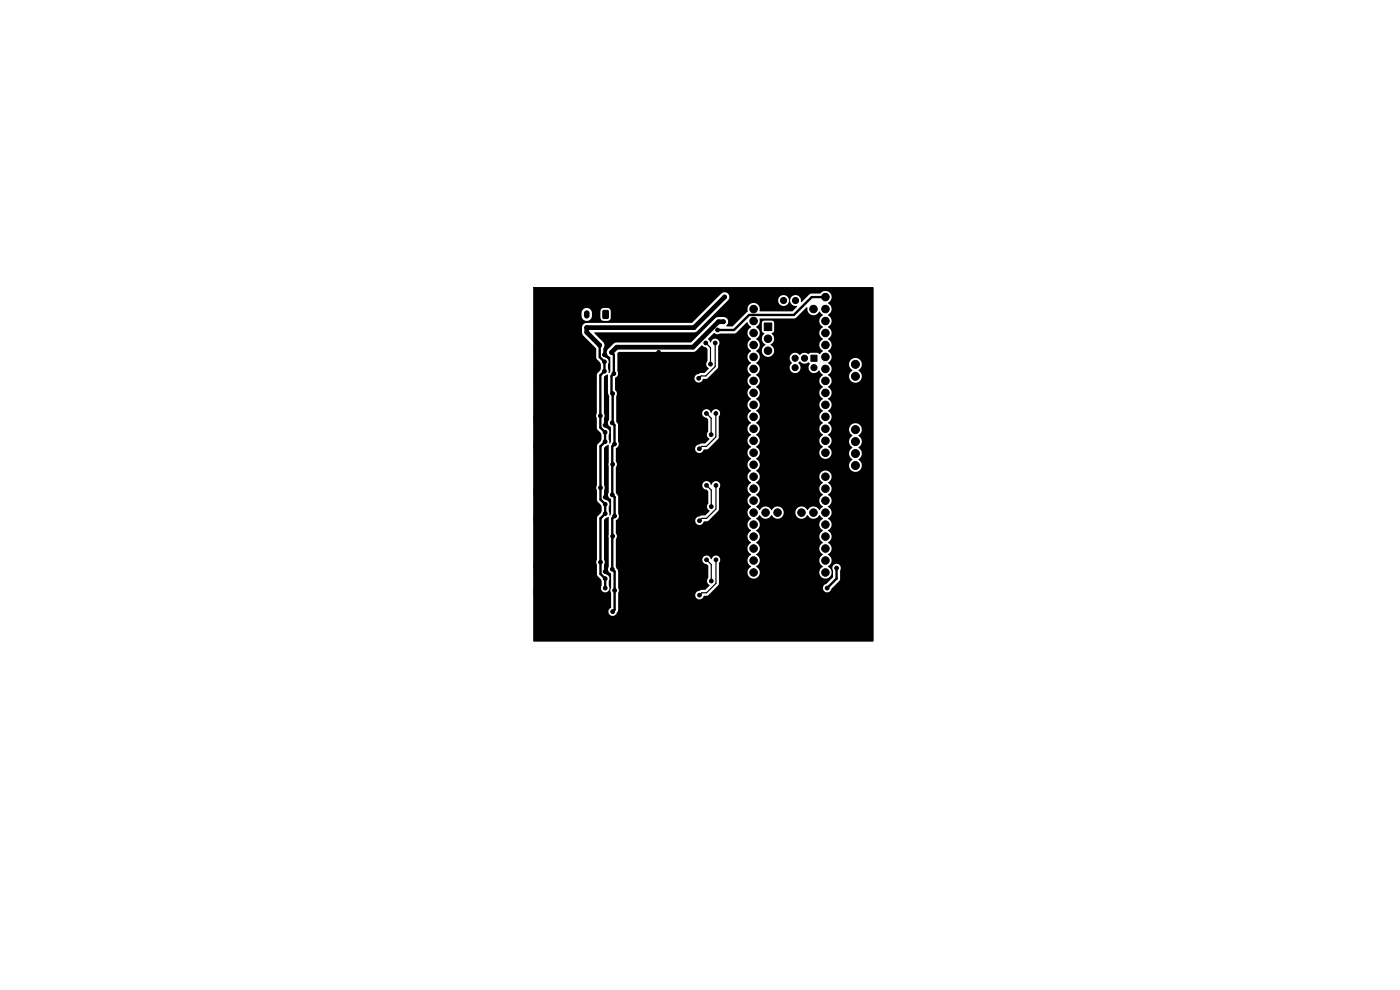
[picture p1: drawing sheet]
<svg xmlns="http://www.w3.org/2000/svg" width="297mm" height="210mm" viewBox="0 0 297 210" stroke-linecap="round" stroke-linejoin="round" font-family="sans-serif">
<g fill="#000" stroke="#000" stroke-width=".21">
<path d="M113.3 73.3h4.2v1.3h-4.2zM113.3 78.9h4.2v1.4h-4.2zM127.9 65.9l.9-.1 .3 .2v1.3l-.2 .3h-.8l-.2-.2zM159.1 62.2h1.6v1.6h-1.6zM162.1 68.5h1.6v1.6h-1.6zM172 75.3h1.3v1.3h-1.3zM180.6 73.9h1.7v1.7h-1.7zM113.3 88.3h4.2v1.3h-4.2zM113.3 93.9h4.2v1.4h-4.2zM180.6 87.7h1.7v1.7h-1.7zM113.3 103.8h4.2v1.3h-4.2zM113.3 109.4h4.2v1.4h-4.2z"/>
<path d="M113.3 119.2h4.2v1.4h-4.2zM113.3 124.9h4.2v1.3h-4.2z"/>
<circle cx="117" cy="65.7" r="3.2"/>
<circle cx="123.7" cy="72.3" r=".4"/>
<circle cx="124.5" cy="69.5" r=".4"/>
<circle cx="127.2" cy="73.3" r=".4"/>
<circle cx="128.2" cy="76.8" r=".4"/>
<circle cx="128.2" cy="78.8" r=".4"/>
<circle cx="128.2" cy="75.3" r=".4"/>
<circle cx="129.7" cy="74.8" r=".4"/>
<circle cx="130.2" cy="79.3" r=".4"/>
<circle cx="131.7" cy="67.7" r=".4"/>
<circle cx="135.2" cy="62.5" r=".4"/>
<circle cx="139.2" cy="71.8" r=".4"/>
<circle cx="139.7" cy="74.8" r=".4"/>
<circle cx="146" cy="67.3" r=".4"/>
<circle cx="148.5" cy="78.6" r=".4"/>
<circle cx="149.7" cy="72.8" r=".4"/>
<circle cx="149.7" cy="62.3" r=".4"/>
<circle cx="150.7" cy="77.3" r=".4"/>
<circle cx="151.7" cy="72.8" r=".4"/>
<circle cx="152.2" cy="70" r=".4"/>
<circle cx="153.2" cy="78.3" r=".4"/>
<circle cx="153.5" cy="68.3" r=".4"/>
<circle cx="153.7" cy="63" r=".4"/>
<circle cx="157.5" cy="64.5" r=".4"/>
<circle cx="159.9" cy="70.6" r=".8"/>
<circle cx="159.9" cy="78.3" r=".8"/>
<circle cx="159.9" cy="65.6" r=".8"/>
<circle cx="159.9" cy="68.1" r=".8"/>
<circle cx="159.9" cy="75.7" r=".8"/>
<circle cx="159.9" cy="73.2" r=".8"/>
<circle cx="162.9" cy="71.9" r=".8"/>
<circle cx="162.9" cy="76.9" r=".8"/>
<circle cx="162.9" cy="74.4" r=".8"/>
<circle cx="162.9" cy="79.5" r=".8"/>
<circle cx="166.2" cy="63.7" r=".65"/>
<circle cx="168.7" cy="78" r=".65"/>
<circle cx="168.7" cy="76" r=".65"/>
<circle cx="168.8" cy="63.7" r=".65"/>
<circle cx="170.7" cy="78" r=".65"/>
<circle cx="170.7" cy="76" r=".65"/>
<circle cx="172.6" cy="65.6" r=".8"/>
<circle cx="172.7" cy="78" r=".65"/>
<circle cx="175.1" cy="73.2" r=".8"/>
<circle cx="175.1" cy="68.1" r=".8"/>
<circle cx="175.1" cy="78.3" r=".8"/>
<circle cx="175.1" cy="75.7" r=".8"/>
<circle cx="175.1" cy="65.6" r=".8"/>
<circle cx="175.1" cy="63" r=".8"/>
<circle cx="175.1" cy="70.6" r=".8"/>
<circle cx="181.2" cy="65.7" r="3.2"/>
<circle cx="181.5" cy="77.3" r=".85"/>
<circle cx="181.5" cy="79.8" r=".85"/>
<circle cx="120.7" cy="80.3" r=".4"/>
<circle cx="120.9" cy="95.2" r=".4"/>
<circle cx="123.7" cy="81.8" r=".4"/>
<circle cx="123.9" cy="96.7" r=".4"/>
<circle cx="123.9" cy="87.2" r=".4"/>
<circle cx="127.4" cy="88.2" r=".4"/>
<circle cx="128.4" cy="93.7" r=".4"/>
<circle cx="128.4" cy="91.7" r=".4"/>
<circle cx="128.4" cy="90.2" r=".4"/>
<circle cx="129.9" cy="89.7" r=".4"/>
<circle cx="130" cy="98.5" r=".4"/>
<circle cx="130" cy="83.5" r=".4"/>
<circle cx="130.4" cy="94.2" r=".4"/>
<circle cx="132.2" cy="82.8" r=".4"/>
<circle cx="132.4" cy="97.7" r=".4"/>
<circle cx="139.7" cy="86.3" r=".4"/>
<circle cx="139.9" cy="89.7" r=".4"/>
<circle cx="140.2" cy="82.3" r=".4"/>
<circle cx="140.4" cy="97.2" r=".4"/>
<circle cx="145.2" cy="80.8" r=".4"/>
<circle cx="145.4" cy="95.7" r=".4"/>
<circle cx="148.2" cy="80.3" r=".4"/>
<circle cx="148.4" cy="95.2" r=".4"/>
<circle cx="148.7" cy="93.5" r=".4"/>
<circle cx="149.9" cy="87.7" r=".4"/>
<circle cx="150.9" cy="92.2" r=".4"/>
<circle cx="151.9" cy="87.7" r=".4"/>
<circle cx="153.2" cy="82.8" r=".4"/>
<circle cx="153.4" cy="97.7" r=".4"/>
<circle cx="153.4" cy="93.2" r=".4"/>
<circle cx="159.9" cy="80.8" r=".8"/>
<circle cx="159.9" cy="96" r=".8"/>
<circle cx="159.9" cy="88.4" r=".8"/>
<circle cx="159.9" cy="93.5" r=".8"/>
<circle cx="159.9" cy="98.6" r=".8"/>
<circle cx="159.9" cy="91" r=".8"/>
<circle cx="159.9" cy="85.9" r=".8"/>
<circle cx="159.9" cy="83.3" r=".8"/>
<circle cx="175.1" cy="88.4" r=".8"/>
<circle cx="175.1" cy="83.3" r=".8"/>
<circle cx="175.1" cy="96" r=".8"/>
<circle cx="175.1" cy="85.9" r=".8"/>
<circle cx="175.1" cy="93.5" r=".8"/>
<circle cx="175.1" cy="91" r=".8"/>
<circle cx="175.1" cy="98.6" r=".8"/>
<circle cx="175.1" cy="80.8" r=".8"/>
<circle cx="181.5" cy="91.1" r=".85"/>
<circle cx="181.5" cy="98.7" r=".85"/>
<circle cx="181.5" cy="96.2" r=".85"/>
<circle cx="181.5" cy="93.7" r=".85"/>
<circle cx="120.9" cy="110.5" r=".4"/>
<circle cx="123.9" cy="112" r=".4"/>
<circle cx="123.9" cy="118.2" r=".4"/>
<circle cx="123.9" cy="102.5" r=".4"/>
<circle cx="127.4" cy="103.5" r=".4"/>
<circle cx="127.4" cy="119.2" r=".4"/>
<circle cx="128.4" cy="109" r=".4"/>
<circle cx="128.4" cy="107" r=".4"/>
<circle cx="128.4" cy="105.5" r=".4"/>
<circle cx="129.9" cy="105" r=".4"/>
<circle cx="130" cy="113.8" r=".4"/>
<circle cx="130.4" cy="109.5" r=".4"/>
<circle cx="132.4" cy="113" r=".4"/>
<circle cx="139.5" cy="101.5" r=".4"/>
<circle cx="139.7" cy="117.2" r=".4"/>
<circle cx="139.9" cy="105" r=".4"/>
<circle cx="140.4" cy="112.5" r=".4"/>
<circle cx="145.4" cy="111" r=".4"/>
<circle cx="148.4" cy="110.5" r=".4"/>
<circle cx="148.7" cy="108.8" r=".4"/>
<circle cx="149.9" cy="118.7" r=".4"/>
<circle cx="149.9" cy="103" r=".4"/>
<circle cx="150.9" cy="107.5" r=".4"/>
<circle cx="151.9" cy="118.7" r=".4"/>
<circle cx="151.9" cy="103" r=".4"/>
<circle cx="153.4" cy="113" r=".4"/>
<circle cx="153.4" cy="108.5" r=".4"/>
<circle cx="159.9" cy="113.8" r=".8"/>
<circle cx="159.9" cy="106.2" r=".8"/>
<circle cx="159.9" cy="116.4" r=".8"/>
<circle cx="159.9" cy="101.1" r=".8"/>
<circle cx="159.9" cy="118.9" r=".8"/>
<circle cx="159.9" cy="108.7" r=".8"/>
<circle cx="159.9" cy="111.3" r=".8"/>
<circle cx="159.9" cy="103.7" r=".8"/>
<circle cx="162.4" cy="108.7" r=".8"/>
<circle cx="165" cy="108.7" r=".8"/>
<circle cx="167.5" cy="108.7" r=".8"/>
<circle cx="170" cy="108.7" r=".8"/>
<circle cx="172.6" cy="108.7" r=".8"/>
<circle cx="175.1" cy="103.7" r=".8"/>
<circle cx="175.1" cy="101.1" r=".8"/>
<circle cx="175.1" cy="116.4" r=".8"/>
<circle cx="175.1" cy="111.3" r=".8"/>
<circle cx="175.1" cy="113.8" r=".8"/>
<circle cx="175.1" cy="108.7" r=".8"/>
<circle cx="175.1" cy="106.2" r=".8"/>
<circle cx="175.1" cy="118.9" r=".8"/>
<circle cx="116.7" cy="131.7" r="3.2"/>
<circle cx="120.9" cy="126.2" r=".4"/>
<circle cx="123.9" cy="127.8" r=".4"/>
<circle cx="128.4" cy="124.8" r=".4"/>
<circle cx="128.4" cy="122.8" r=".4"/>
<circle cx="128.4" cy="121.2" r=".4"/>
<circle cx="129.9" cy="120.8" r=".4"/>
<circle cx="130" cy="129.8" r=".4"/>
<circle cx="130.4" cy="125.2" r=".4"/>
<circle cx="132.4" cy="128.8" r=".4"/>
<circle cx="139.9" cy="120.8" r=".4"/>
<circle cx="140.4" cy="128.2" r=".4"/>
<circle cx="145.4" cy="126.8" r=".4"/>
<circle cx="148.4" cy="126.2" r=".4"/>
<circle cx="148.7" cy="124.5" r=".4"/>
<circle cx="150.9" cy="123.2" r=".4"/>
<circle cx="153.4" cy="128.8" r=".4"/>
<circle cx="153.4" cy="124.2" r=".4"/>
<circle cx="158.5" cy="127.5" r=".4"/>
<circle cx="158.5" cy="131.8" r=".4"/>
<circle cx="159.9" cy="121.4" r=".8"/>
<circle cx="170.2" cy="129.8" r=".4"/>
<circle cx="170.2" cy="125" r=".4"/>
<circle cx="175.1" cy="121.4" r=".8"/>
<circle cx="175.5" cy="124.8" r=".4"/>
<circle cx="177.5" cy="120.5" r=".4"/>
<circle cx="181" cy="131.7" r="3.2"/>
</g>
<path d="M124.5 66.4v.6M126.5 66.4v.6" fill="none" stroke="#000" stroke-width="1.2"/>
<path d="M149.7 72.7l1 1v3.6M151.7 72.7v5l-2 2h-1l-.5 .6M149.9 87.7l1 1v3.5M151.9 87.7v5l-2 2h-1l-.5 .5M149.9 103l1 1v3.5M149.9 118.8l1 1v3.4M151.9 103v5l-2 2h-1l-.5 .5M151.9 118.8v5l-2 2h-1l-.5 .4" fill="none" stroke="#000" stroke-width=".25"/>
<path d="M127.2 73.3v2.4l1 1v2l-.8 .9v11.1l1 1v2l-1 1v11.3l1 1v2l-1 1v11.8l1 1v2M129.7 74.7l.5 .6v4l-.5 .4v3.6l.3 .2M175.1 63h-2.9l-3.8 3.8h-9.5l-3.2 3.2h-3.5M130 83.5v6.1l-.1 .1 .5 .5v4l-.5 .5v10.3l.5 .5v4l-.5 .5v10.8l.5 .4v8.1l-.4 .5M130 83.5l-.1 .1M177.5 120.5v2.3l-2 2" fill="none" stroke="#000" stroke-width=".5"/>
<path d="M153.5 68.3h-1.1l-5.4 5.4h-16.2l-1.1 1M153.7 63l-6.5 6.5h-22.7v1l2.7 2.8" fill="none" stroke="#000" stroke-width="1"/>
<path d="M128.4 79.7l.5-.3 .1 .1v3.7l.2 .8v5a1.03 1.03 0 0 0 .4 1.7v3l-.2 .4-.2-.1-.1-1.8a.94 .94 0 0 0-.6-1.4l-.4-.5v-1.6l.2-.5-.2-.5v-7.7zM113.3 61h71.8l.1 .1v74.8l-71.9 .1-.1-66.4h10.3v1l.1 .5 2.9 2.8v2l1 1.4v1l-.9 1.2v8.2l-.1 .5 .1 .5v2l.2 .5 .8 1v1l-1 1.4v8.3l-.1 .6 .1 .5 .1 2.1 .8 1.1 .1 1.2-1 1.5v8.8l-.1 .5 .1 .6v2.1l1 1.3v1.1a.91 .91 0 0 0 .8 1.3 .91 .91 0 0 0 .7-1.4l.1-1a.92 .92 0 0 0-.7-1.4l-.4-.4v-1.6l.2-.6-.2-.5v-8.4l.4-.4 .5-.3 .2 .2-.1 10.5a1.04 1.04 0 0 0 .5 1.4v3l-.1 .5 .1 .6v3a.96 .96 0 0 0-.1 1.7 .96 .96 0 0 0 1.5-.7l.1-.4v-3.2h16.4a.96 .96 0 0 0 .9 .9 .96 .96 0 0 0 1-.7l.9-.2 1.5-1.4h22.8a.92 .92 0 0 0 .8 .8 .92 .92 0 0 0 1-.7l1.8-1.9v-2a.91 .91 0 0 0-.8-1.4 .91 .91 0 0 0-.7 1.4v1.4l-1.4 1.4-.4 .3-.3 .7h-22.8l.7-1v-4.4a.94 .94 0 0 0-.2-1.5 .94 .94 0 0 0-1.4 .7h-.1a.92 .92 0 0 0-1-.7 .92 .92 0 0 0-.8 1 .92 .92 0 0 0 .9 .8l.4 .4v2.5a1.07 1.07 0 0 0 .2 1.6l-.9 .9h-.8l-.4 .2a.9 .9 0 0 0-.9 .9h-16.4l.2-1-.2-.5v-3.5l-.5-1 .1-5.9a.98 .98 0 0 0-.1-1.2v-2.6h16.9a.96 .96 0 0 0 .9 .9 .96 .96 0 0 0 1-.8l.9-.1 2.2-2.3v-4.5a.95 .95 0 0 0-.2-1.6 .95 .95 0 0 0-1.4 .7h-.1a.92 .92 0 0 0-1-.7 .92 .92 0 0 0-.8 1 .92 .92 0 0 0 .9 .8l.4 .4v2.5a1.07 1.07 0 0 0 .2 1.6l-.9 .9h-.8l-.4 .3a.9 .9 0 0 0-.9 .9h-16.9l.1-.2a.94 .94 0 0 0 .4-1.4v-3.6l-.5-.9 .1-5.4a.98 .98 0 0 0-.1-1.2v-2.6h16.9a.96 .96 0 0 0 .9 .9 .96 .96 0 0 0 1-.8l.8-.1 2.2-2.3 .1-4.5a.95 .95 0 0 0-.2-1.5 .95 .95 0 0 0-1.4 .7h-.1a.92 .92 0 0 0-1.1-.8 .92 .92 0 0 0-.7 1 .92 .92 0 0 0 .9 .8l.3 .4v2.5a1.07 1.07 0 0 0 .3 1.6l-.9 1h-.8l-.5 .2a.9 .9 0 0 0-.8 .9h-16.9l.2-.2a.92 .92 0 0 0 .3-1.3v-3.5l-.4-.8v-5.4a.98 .98 0 0 0-.2-1.3v-2.6a.92 .92 0 0 0 .5-1.4l-.1-3.7 .4-.3h15.8l.6-.3 1.2-1.2 1.2 .8v2.6a1.04 1.04 0 0 0 .3 1.6l-.9 .9-1.2 .2a.96 .96 0 0 0-1 .8 .96 .96 0 0 0 .8 1.1 .96 .96 0 0 0 1.1-.8l.9-.2 2.2-2.2 .1-4.6a.94 .94 0 0 0-.3-1.5 .94 .94 0 0 0-1.3 .7l-.6-.7 1.2-1.2h.2a.96 .96 0 0 0 1.2 .1l3.2-.1 2.5-2.4 .8 1.1a1.38 1.38 0 0 0-.7 1.3 1.38 1.38 0 0 0 .8 1.2 1.42 1.42 0 0 0-.8 1.3 1.42 1.42 0 0 0 .8 1.2 1.42 1.42 0 0 0-.8 1.3 1.42 1.42 0 0 0 .8 1.3 1.42 1.42 0 0 0-.8 1.3 1.42 1.42 0 0 0 .8 1.2 1.42 1.42 0 0 0-.8 1.3 1.42 1.42 0 0 0 .8 1.3 1.42 1.42 0 0 0-.8 1.2 1.42 1.42 0 0 0 .8 1.3 1.42 1.42 0 0 0-.8 1.3 1.42 1.42 0 0 0 .8 1.2 1.42 1.42 0 0 0-.8 1.3 1.42 1.42 0 0 0 .8 1.3 1.42 1.42 0 0 0-.8 1.3 1.42 1.42 0 0 0 .8 1.2 1.42 1.42 0 0 0-.8 1.3 1.42 1.42 0 0 0 .8 1.3 1.42 1.42 0 0 0-.8 1.2 1.42 1.42 0 0 0 .8 1.3 1.42 1.42 0 0 0-.8 1.3 1.42 1.42 0 0 0 .8 1.2 1.42 1.42 0 0 0-.8 1.3 1.42 1.42 0 0 0 .8 1.3 1.42 1.42 0 0 0-.8 1.3 1.42 1.42 0 0 0 .8 1.2 1.42 1.42 0 0 0-.8 1.3 1.42 1.42 0 0 0 .8 1.3 1.42 1.42 0 0 0-.8 1.2 1.42 1.42 0 0 0 .8 1.3 1.42 1.42 0 0 0-.8 1.3 1.42 1.42 0 0 0 .8 1.2 1.42 1.42 0 0 0-.8 1.3 1.42 1.42 0 0 0 .8 1.3 1.42 1.42 0 0 0-.8 1.3 1.42 1.42 0 0 0 .8 1.2 1.42 1.42 0 0 0-.8 1.3 1.42 1.42 0 0 0 .8 1.3 1.34 1.34 0 0 0-.6 2 1.34 1.34 0 0 0 2.1 0 1.34 1.34 0 0 0-.5-2 1.42 1.42 0 0 0 .8-1.3 1.42 1.42 0 0 0-.8-1.3 1.42 1.42 0 0 0 .8-1.2 1.42 1.42 0 0 0-.8-1.3 1.42 1.42 0 0 0 .8-1.3 1.42 1.42 0 0 0-.8-1.3 1.42 1.42 0 0 0 .8-1.2 1.42 1.42 0 0 0-.8-1.3l.8-.7a1.38 1.38 0 0 0 1.3 .7 1.38 1.38 0 0 0 1.2-.7 1.35 1.35 0 0 0 1.5 .7 1.35 1.35 0 0 0 1.1-1.3h2.4v.3a1.36 1.36 0 0 0 1.2 1 1.36 1.36 0 0 0 1.4-.7 1.42 1.42 0 0 0 1.3 .7 1.42 1.42 0 0 0 1.2-.7l.8 .8a1.38 1.38 0 0 0-.8 1.2 1.38 1.38 0 0 0 .8 1.2 1.42 1.42 0 0 0-.8 1.3 1.42 1.42 0 0 0 .8 1.3 1.42 1.42 0 0 0-.8 1.3 1.42 1.42 0 0 0 .8 1.2 1.42 1.42 0 0 0-.8 1.3 1.42 1.42 0 0 0 .8 1.3 1.34 1.34 0 0 0-.5 2 1.34 1.34 0 0 0 2.1 0 1.34 1.34 0 0 0-.6-2 1.42 1.42 0 0 0 .8-1.3 1.42 1.42 0 0 0-.8-1.3 1.42 1.42 0 0 0 .8-1.2 1.42 1.42 0 0 0-.8-1.3 1.42 1.42 0 0 0 .8-1.3 1.42 1.42 0 0 0-.8-1.3 1.42 1.42 0 0 0 .8-1.2 1.42 1.42 0 0 0-.8-1.3 1.42 1.42 0 0 0 .8-1.3 1.42 1.42 0 0 0-.8-1.2 1.42 1.42 0 0 0 .8-1.3 1.42 1.42 0 0 0-.8-1.3 1.42 1.42 0 0 0 .8-1.2 1.42 1.42 0 0 0-.8-1.3 1.34 1.34 0 0 0 .6-2.1 1.34 1.34 0 0 0-2.1 0 1.34 1.34 0 0 0 .5 2.1 1.42 1.42 0 0 0-.8 1.3 1.42 1.42 0 0 0 .8 1.2 1.42 1.42 0 0 0-.8 1.3 1.42 1.42 0 0 0 .8 1.3l-.8 .7a1.38 1.38 0 0 0-1.3-.8 1.38 1.38 0 0 0-1.2 .8 1.35 1.35 0 0 0-1.5-.7 1.35 1.35 0 0 0-1.1 1.2h-2.4l-.1-.2a1.36 1.36 0 0 0-1.1-1 1.36 1.36 0 0 0-1.4 .7 1.42 1.42 0 0 0-1.3-.8 1.42 1.42 0 0 0-1.3 .8l-.7-.8a1.38 1.38 0 0 0 .8-1.2 1.38 1.38 0 0 0-.8-1.3 1.42 1.42 0 0 0 .8-1.2 1.42 1.42 0 0 0-.8-1.3 1.42 1.42 0 0 0 .8-1.3 1.42 1.42 0 0 0-.8-1.3l.6-.6 .2-.4h18.9a1.38 1.38 0 0 0 2.1 1.1 1.38 1.38 0 0 0-.1-2.4 1.48 1.48 0 0 0 0-2.6 1.48 1.48 0 0 0 0-2.5 1.39 1.39 0 0 0 .5-2.1 1.39 1.39 0 0 0-2.2 0 1.39 1.39 0 0 0 .4 2.1 1.48 1.48 0 0 0 0 2.5 1.48 1.48 0 0 0 0 2.6 1.7 1.7 0 0 0-.7 1.3h-18.9v-.2a1.6 1.6 0 0 0-.8-1.3 1.42 1.42 0 0 0 .8-1.3 1.42 1.42 0 0 0-.8-1.2 1.42 1.42 0 0 0 .8-1.3 1.42 1.42 0 0 0-.8-1.3 1.42 1.42 0 0 0 .8-1.2 1.42 1.42 0 0 0-.8-1.3 1.42 1.42 0 0 0 .8-1.3 1.42 1.42 0 0 0-.8-1.3 1.42 1.42 0 0 0 .8-1.2 1.42 1.42 0 0 0-.8-1.3 1.42 1.42 0 0 0 .8-1.3 1.42 1.42 0 0 0-.8-1.2 1.42 1.42 0 0 0 .8-1.3 1.42 1.42 0 0 0-.8-1.3 1.42 1.42 0 0 0 .8-1.2 1.42 1.42 0 0 0-.8-1.3 1.42 1.42 0 0 0 .8-1.3 1.42 1.42 0 0 0-.8-1.3h1.2a1.33 1.33 0 0 0 2.1 1 1.33 1.33 0 0 0-.3-2.3 1.49 1.49 0 0 0 .3-2.4l.4-.2 .1-.3v-1.8l-.4-.4h-1.8l-.3 .3-.1 1.9 .5 .5a1.49 1.49 0 0 0 .3 2.4l-.6 .6-.2 .7h-1.2a1.39 1.39 0 0 0 .8-1.3 1.39 1.39 0 0 0-.8-1.2 1.42 1.42 0 0 0 .8-1.3 1.42 1.42 0 0 0-.8-1.2 1.68 1.68 0 0 0 .8-1.8l7.4-.1 2.5-2.3h.2a1.37 1.37 0 0 0 .9 1.6 1.37 1.37 0 0 0 1.6-.7l.8 .8a1.38 1.38 0 0 0-.8 1.2 1.38 1.38 0 0 0 .8 1.3 1.42 1.42 0 0 0-.8 1.2 1.42 1.42 0 0 0 .8 1.3 1.42 1.42 0 0 0-.8 1.3 1.42 1.42 0 0 0 .8 1.2l-.7 .7-.5-.3h-1.5l-.4 .3a1.36 1.36 0 0 0-1.9 .2 1.19 1.19 0 0 0-1.8-.1 1.19 1.19 0 0 0 .2 1.8 1.17 1.17 0 0 0-.1 1.8 1.17 1.17 0 0 0 1.7-.1 1.17 1.17 0 0 0-.2-1.7l.2-.3a1.44 1.44 0 0 0 1.9 .2 .4 .4 0 0 1 .3 .3 .4 .4 0 0 1-.2 .4 1.2 1.2 0 0 0 .6 1.5 1.2 1.2 0 0 0 1.6-.5l.8 1a1.38 1.38 0 0 0-.8 1.2 1.38 1.38 0 0 0 .8 1.3 1.42 1.42 0 0 0-.8 1.2 1.42 1.42 0 0 0 .8 1.3 1.42 1.42 0 0 0-.8 1.3 1.42 1.42 0 0 0 .8 1.2 1.42 1.42 0 0 0-.8 1.3 1.42 1.42 0 0 0 .8 1.3 1.42 1.42 0 0 0-.8 1.3 1.42 1.42 0 0 0 .8 1.2 1.42 1.42 0 0 0-.8 1.3 1.42 1.42 0 0 0 .8 1.3 1.34 1.34 0 0 0-.5 2 1.34 1.34 0 0 0 2.1 0 1.34 1.34 0 0 0-.6-2 1.42 1.42 0 0 0 .8-1.3 1.42 1.42 0 0 0-.8-1.3 1.42 1.42 0 0 0 .8-1.2 1.42 1.42 0 0 0-.8-1.3 1.42 1.42 0 0 0 .8-1.3 1.42 1.42 0 0 0-.8-1.3 1.42 1.42 0 0 0 .8-1.2 1.42 1.42 0 0 0-.8-1.3 1.42 1.42 0 0 0 .8-1.3 1.42 1.42 0 0 0-.8-1.2l.1-.1a1.3 1.3 0 0 0 .3-2.2h4.1v.3a1.38 1.38 0 0 0 2.2 .8 1.38 1.38 0 0 0-.2-2.3 1.39 1.39 0 0 0 .5-2.2 1.39 1.39 0 0 0-2.2 0 1.39 1.39 0 0 0 .4 2.2l-.5 .6-.2 .6h-4.1l-.3-.3a1.38 1.38 0 0 0 .7-1.3 1.38 1.38 0 0 0-.8-1.2 1.42 1.42 0 0 0 .8-1.3 1.42 1.42 0 0 0-.8-1.3 1.42 1.42 0 0 0 .8-1.2 1.42 1.42 0 0 0-.8-1.3 1.42 1.42 0 0 0 .8-1.3 1.42 1.42 0 0 0-.8-1.2 1.42 1.42 0 0 0 .8-1.3 1.42 1.42 0 0 0-.8-1.3 1.42 1.42 0 0 0 .8-1.2 1.42 1.42 0 0 0-.8-1.3 1.35 1.35 0 0 0 .5-2.1 1.35 1.35 0 0 0-2.1 .1h-2.1l-1.8 1.8-.2-.1a1.17 1.17 0 0 0-1.1-1.4 1.17 1.17 0 0 0-1.2 1.3 1.17 1.17 0 0 0 1.5 1v.2l-1 1-6.9-.1a1.38 1.38 0 0 0-1.4-1.7 1.38 1.38 0 0 0-1.2 1.8l-3.1 3.1h-1.4a1.12 1.12 0 0 0-.3-1.9l-1.5-.1-.5 .2-5.2 5.2h-15.9l-.5 .3-1.3 1.3a1.12 1.12 0 0 0 .6 1.6v2.9l-.3 .4h-.1l-.1-.9 .1-1.1a.93 .93 0 0 0-.7-1.3l-.4-.4v-1.5a1 1 0 0 0 0-1.3l-1.9-2 21.3-.1 .6-.3 6.4-6.5h10.7v.3a1.18 1.18 0 0 0 1.9 .7 1.18 1.18 0 0 0-.2-2 1.18 1.18 0 0 0-1.7 1h-10.7h.1a1 1 0 0 0 0-1.4 1 1 0 0 0-1.4-.1l-6.3 6.3h-22.4l-.7 .3-.2 .8h-10.3v-2.6h10.2a1.1 1.1 0 0 0 .9 1.1 1.1 1.1 0 0 0 1.2-.7h1.9l.3 .5 .4 .2 1-.1 .5-.6v-1.5l-.2-.3-.4-.3h-1l-.5 .3-.1 .4v1.4h-1.9l.1-1a1.1 1.1 0 0 0-1.1-1.1 1.1 1.1 0 0 0-1.1 1v.7h-10.2zM128.2 94.9l.3-.3 .5-.2h.2l-.1 10a1.06 1.06 0 0 0 .5 1.5v3l-.2 .5-.1-.1-.2-1.8a.94 .94 0 0 0-.6-1.4l-.4-.5v-1.6l.2-.5-.2-.6z" fill="#000"/>
<path d="M113.2 61h72v75h-72z" fill="none" stroke="#000" stroke-width=".21"/>
</svg>
